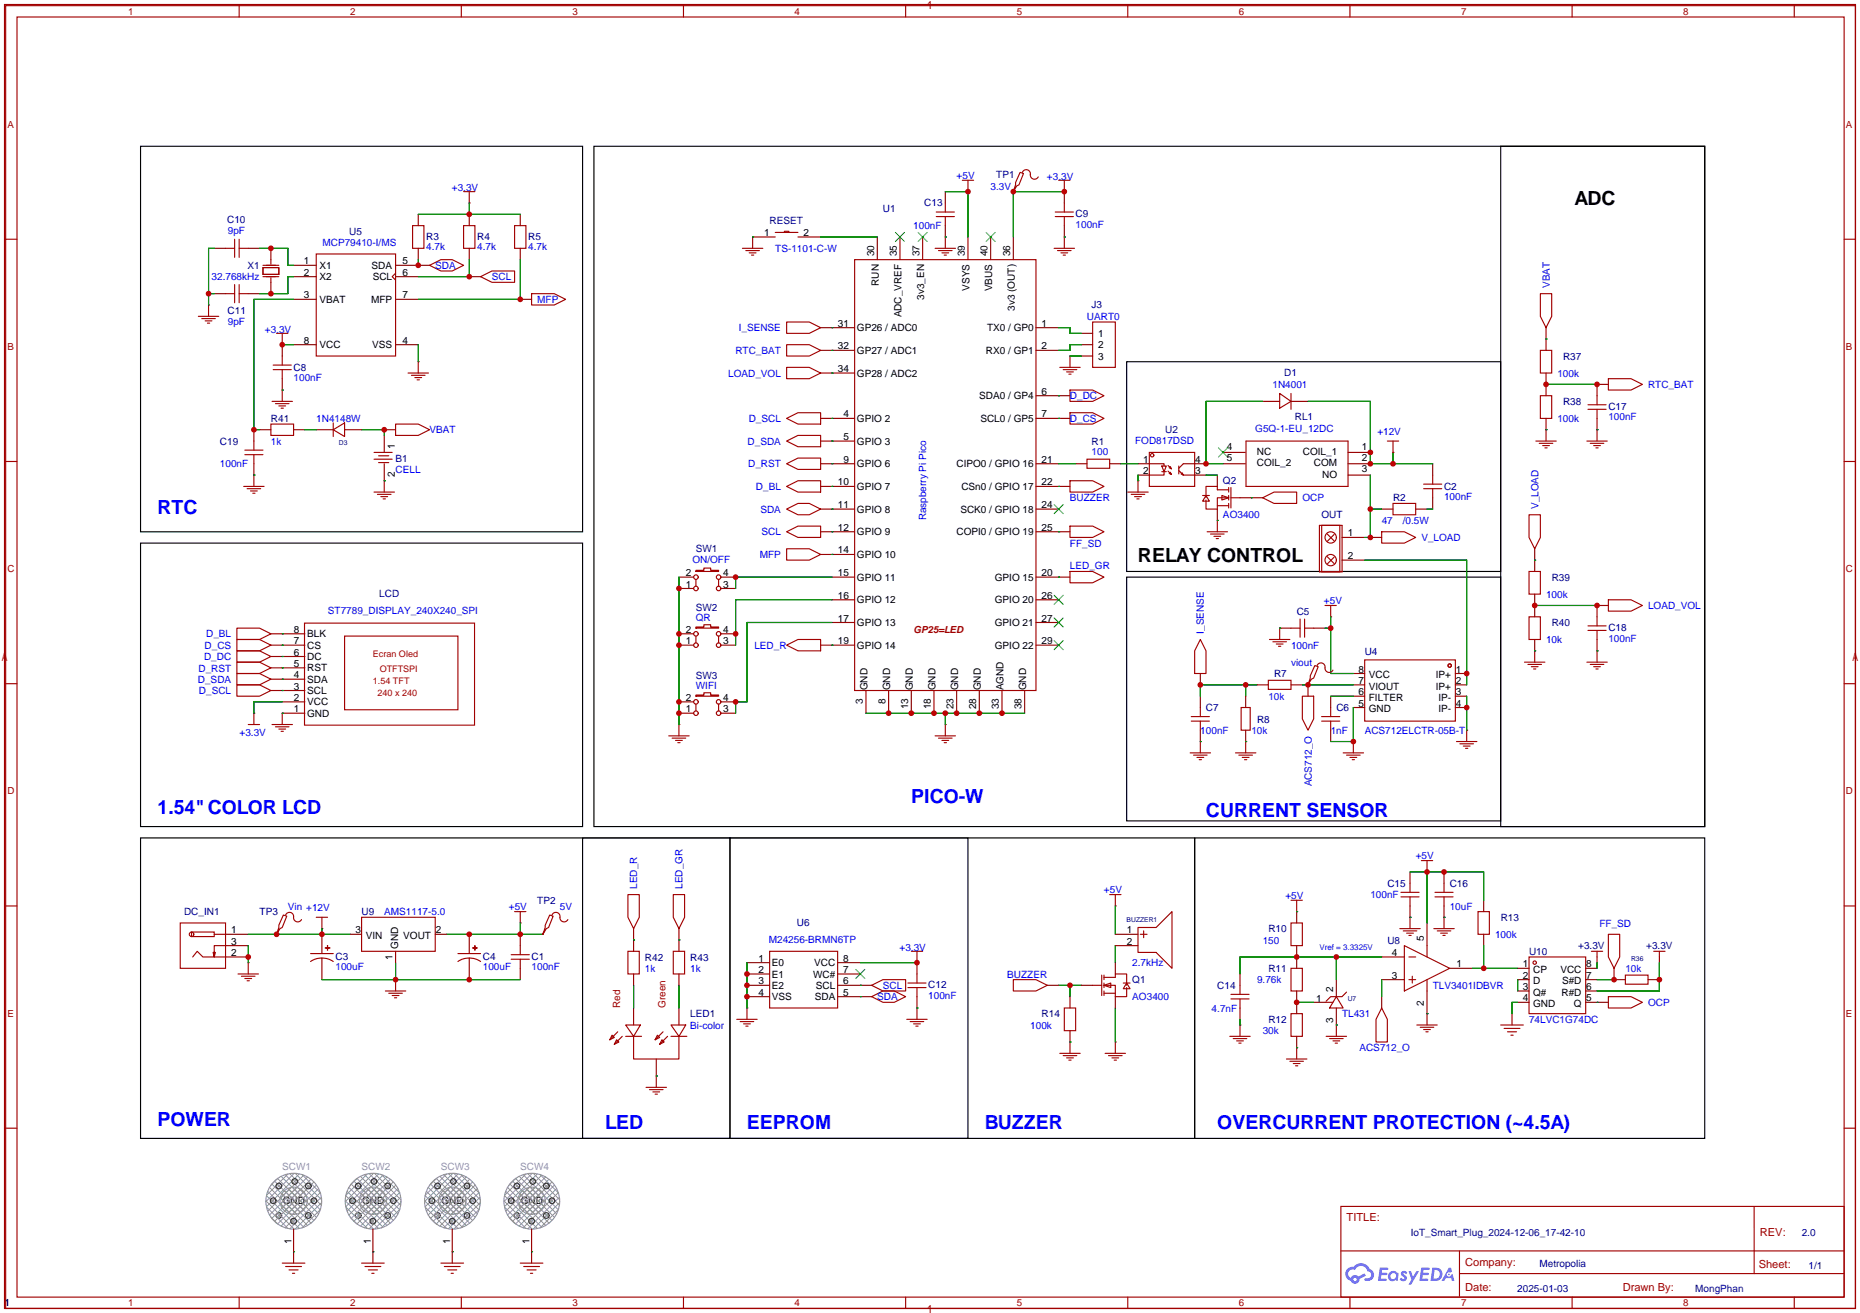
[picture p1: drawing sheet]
<svg xmlns="http://www.w3.org/2000/svg" width="417mm" height="294mm" viewBox="0 0 417 294" stroke-linecap="round" stroke-linejoin="round" font-family="sans-serif">
<defs><g id="words">
<g font-size="4.4">
<text x="352.8" y="45.9">ADC</text>
<text x="255" y="125.9">RELAY CONTROL</text>
</g>
<g font-size="4.4" fill="#00f">
<text x="35.3" y="115.1">RTC</text>
<text x="204.2" y="179.9">PICO-W</text>
<text x="35.3" y="182.4">1.54&quot; COLOR LCD</text>
<text x="270.3" y="183">CURRENT SENSOR</text>
<text x="35.3" y="252.3">POWER</text>
<text x="135.6" y="252.9">LED</text>
<text x="167.4" y="252.9">EEPROM</text>
<text x="220.7" y="252.9">BUZZER</text>
<text x="272.8" y="252.9">OVERCURRENT PROTECTION (~4.5A)</text>
</g>
<g font-size="2.5" fill="#a00000">
<text x="301.8" y="273.5">TITLE:</text>
<text x="394.4" y="276.8">REV:</text>
<text x="328.3" y="283.7">Company:</text>
<text x="394.1" y="284.1">Sheet:</text>
<text x="328.3" y="289.2">Date:</text>
<text x="363.6" y="289.3">Drawn By:</text>
</g>
<g font-size="2.2" fill="#a00000">
<text x="28.7" y="3.3">1</text>
<text x="78.5" y="3.3">2</text>
<text x="128.3" y="3.3">3</text>
<text x="178.1" y="3.3">4</text>
<text x="227.8" y="3.3">5</text>
<text x="277.6" y="3.3">6</text>
<text x="327.4" y="3.3">7</text>
<text x="377.2" y="3.3">8</text>
<text x="1.7" y="28.6">A</text>
<text x="413.6" y="28.6">A</text>
<text x="1.7" y="78.4">B</text>
<text x="413.6" y="78.4">B</text>
<text x="1.7" y="128.2">C</text>
<text x="413.6" y="128.2">C</text>
<text x="204.7" y="141.9">GP25=LED</text>
<text x="1.7" y="178">D</text>
<text x="413.6" y="178">D</text>
<text x="1.7" y="227.7">E</text>
<text x="139" y="225.8" transform="rotate(-90 139 225.8)">Red</text>
<text x="149.2" y="225.8" transform="rotate(-90 149.2 225.8)">Green</text>
<text x="413.6" y="227.7">E</text>
<text x="28.7" y="292.6">1</text>
<text x="78.5" y="292.6">2</text>
<text x="128.3" y="292.6">3</text>
<text x="178.1" y="292.6">4</text>
<text x="227.8" y="292.6">5</text>
<text x="277.6" y="292.6">6</text>
<text x="327.4" y="292.6">7</text>
<text x="377.2" y="292.6">8</text>
</g>
<g font-size="2.2" fill="#00f">
<text x="214.4" y="40.1">+5V</text>
<text x="234.6" y="40.3">+3.3V</text>
<text x="101.3" y="42.8">+3.3V</text>
<text x="222" y="42.5">3.3V</text>
<text x="51" y="52.5">9pF</text>
<text x="204.7" y="51.3">100nF</text>
<text x="241" y="51">100nF</text>
<text x="72.3" y="55.1">MCP79410-I/MS</text>
<text x="95.5" y="56.1">4.7k</text>
<text x="106.9" y="56.1">4.7k</text>
<text x="118.4" y="56.1">4.7k</text>
<text x="173.7" y="56.4">TS-1101-C-W</text>
<text x="47.4" y="62.7">32.768kHz</text>
<text x="97.5" y="60.3">SDA</text>
<text x="110.2" y="62.8">SCL</text>
<text x="347.3" y="64.5" transform="rotate(-90 347.3 64.5)">VBAT</text>
<text x="120.4" y="67.9">MFP</text>
<text x="243.6" y="71.7">UART0</text>
<text x="51" y="72.9">9pF</text>
<text x="59.4" y="74.6">+3.3V</text>
<text x="165.5" y="74.2">I_SENSE</text>
<text x="164.8" y="79.3">RTC_BAT</text>
<text x="65.8" y="85.3">100nF</text>
<text x="163.2" y="84.4">LOAD_VOL</text>
<text x="239.8" y="89.5">D_DC</text>
<text x="285.2" y="86.8">1N4001</text>
<text x="349" y="84.4">100k</text>
<text x="369.3" y="86.9">RTC_BAT</text>
<text x="70.9" y="94.5">1N4148W</text>
<text x="167.8" y="94.5">D_SCL</text>
<text x="239.8" y="94.5">D_CS</text>
<text x="349" y="94.5">100k</text>
<text x="360.4" y="94.2">100nF</text>
<text x="60.7" y="99.6">1k</text>
<text x="96.3" y="97.1">VBAT</text>
<text x="167.5" y="99.6">D_SDA</text>
<text x="254.4" y="99.5">FOD817DSD</text>
<text x="281.3" y="96.7">G5Q-1-EU_12DC</text>
<text x="308.7" y="97.5">+12V</text>
<text x="49.3" y="104.7">100nF</text>
<text x="88.6" y="106">CELL</text>
<text x="167.7" y="104.7">D_RST</text>
<text x="244.6" y="102">100</text>
<text x="169.4" y="109.8">D_BL</text>
<text x="239.8" y="112.3">BUZZER</text>
<text x="291.8" y="112.3">OCP</text>
<text x="323.6" y="112">100nF</text>
<text x="170.4" y="114.9">SDA</text>
<text x="170.6" y="119.9">SCL</text>
<text x="207.6" y="116.6" transform="rotate(-90 207.6 116.6)">Raspberry Pi Pico</text>
<text x="274.1" y="116.1">AO3400</text>
<text x="309.6" y="117.4">47</text>
<text x="314.4" y="117.4">/0.5W</text>
<text x="344.7" y="114" transform="rotate(-90 344.7 114)">V_LOAD</text>
<text x="170.3" y="125">MFP</text>
<text x="239.8" y="122.5">FF_SD</text>
<text x="318.5" y="121.2">V_LOAD</text>
<text x="155.2" y="126.2">ON/OFF</text>
<text x="239.8" y="127.6">LED_GR</text>
<text x="73.5" y="137.6">ST7789_DISPLAY_240X240_SPI</text>
<text x="296.7" y="135.3">+5V</text>
<text x="346.5" y="133.9">100k</text>
<text x="369.3" y="136.5">LOAD_VOL</text>
<text x="46.2" y="142.8">D_BL</text>
<text x="155.9" y="139.1">QR</text>
<text x="269.8" y="142" transform="rotate(-90 269.8 142)">I_SENSE</text>
<text x="360.4" y="143.7">100nF</text>
<text x="45.7" y="147.9">D_DC</text>
<text x="45.8" y="145.3">D_CS</text>
<text x="169.1" y="145.3">LED_R</text>
<text x="289.3" y="145.3">100nF</text>
<text x="289.3" y="149.2">viout</text>
<text x="346.5" y="144.1">10k</text>
<text x="44.3" y="153">D_SDA</text>
<text x="44.5" y="150.4">D_RST</text>
<text x="44.6" y="155.5">D_SCL</text>
<text x="155.9" y="154.3">WIFI</text>
<text x="284.2" y="156.8">10k</text>
<text x="53.7" y="164.8">+3.3V</text>
<text x="269" y="164.4">100nF</text>
<text x="280.4" y="164.4">10k</text>
<text x="298.2" y="164.4">1nF</text>
<text x="305.8" y="164.4">ACS712ELCTR-05B-T</text>
<text x="293.9" y="176.2" transform="rotate(-90 293.9 176.2)">ACS712_O</text>
<text x="317.2" y="192.5">+5V</text>
<text x="64.5" y="203.8">Vin +12V</text>
<text x="114" y="203.9">+5V</text>
<text x="125.5" y="203.8">5V</text>
<text x="142.8" y="199.1" transform="rotate(-90 142.8 199.1)">LED_R</text>
<text x="153" y="199.1" transform="rotate(-90 153 199.1)">LED_GR</text>
<text x="247.4" y="200.1">+5V</text>
<text x="288" y="201.3">+5V</text>
<text x="307.1" y="201.2">100nF</text>
<text x="324.9" y="203.8">10uF</text>
<text x="86.1" y="205">AMS1117-5.0</text>
<text x="358.4" y="207.6">FF_SD</text>
<text x="172.3" y="211.3">M24256-BRMN6TP</text>
<text x="201.6" y="213">+3.3V</text>
<text x="283" y="211.4">150</text>
<text x="335" y="210.1">100k</text>
<text x="75.2" y="217.4">100uF</text>
<text x="108.2" y="217.4">100uF</text>
<text x="119.1" y="217.4">100nF</text>
<text x="144.5" y="217.7">1k</text>
<text x="154.7" y="217.7">1k</text>
<text x="197.9" y="221.5">SCL</text>
<text x="225.7" y="219">BUZZER</text>
<text x="253.7" y="216.5">2.7kHz</text>
<text x="281.7" y="220.3">9.76k</text>
<text x="321.1" y="221.5">TLV3401IDBVR</text>
<text x="364.2" y="217.7">10k</text>
<text x="196.6" y="224.1">SDA</text>
<text x="208" y="223.7">100nF</text>
<text x="253.7" y="224.1">AO3400</text>
<text x="271.5" y="226.6">4.7nF</text>
<text x="300.7" y="227.9">TL431</text>
<text x="369.3" y="225.4">OCP</text>
<text x="154.7" y="230.4">Bi-color</text>
<text x="230.9" y="230.4">100k</text>
<text x="283" y="231.7">30k</text>
<text x="342.6" y="229.2">74LVC1G74DC</text>
<text x="304.6" y="235.5">ACS712_O</text>
</g>
<g font-size="2.2" fill="#000080">
<text x="223.3" y="39.9">TP1</text>
<text x="197.9" y="47.6">U1</text>
<text x="207.1" y="46.2">C13</text>
<text x="50.9" y="50">C10</text>
<text x="78.2" y="52.5">U5</text>
<text x="95.5" y="53.8">R3</text>
<text x="106.9" y="53.8">R4</text>
<text x="118.4" y="53.8">R5</text>
<text x="172.5" y="50.1">RESET</text>
<text x="241" y="48.7">C9</text>
<text x="55.4" y="60.2">X1</text>
<text x="51" y="70.3">C11</text>
<text x="244.6" y="69">J3</text>
<text x="65.8" y="83">C8</text>
<text x="350.3" y="80.6">R37</text>
<text x="287.8" y="84.3">D1</text>
<text x="60.7" y="94.5">R41</text>
<text x="290.2" y="94.2">RL1</text>
<text x="350.3" y="90.7">R38</text>
<text x="360.4" y="91.9">C17</text>
<text x="49.3" y="99.6">C19</text>
<text x="244.6" y="99.7">R1</text>
<text x="261.1" y="97">U2</text>
<text x="88.6" y="103.4">B1</text>
<text x="274.1" y="108.5">Q2</text>
<text x="312.2" y="112.3">R2</text>
<text x="323.6" y="109.7">C2</text>
<text x="296.1" y="116">OUT</text>
<text x="155.9" y="123.6">SW1</text>
<text x="347.7" y="130.1">R39</text>
<text x="85" y="133.8">LCD</text>
<text x="155.9" y="136.8">SW2</text>
<text x="290.6" y="137.7">C5</text>
<text x="347.7" y="140.3">R40</text>
<text x="360.4" y="141.4">C18</text>
<text x="305.8" y="146.6">U4</text>
<text x="155.9" y="152.1">SW3</text>
<text x="285.5" y="151.7">R7</text>
<text x="270.3" y="159.3">C7</text>
<text x="281.7" y="161.9">R8</text>
<text x="299.5" y="159.3">C6</text>
<text x="120.4" y="202.5">TP2</text>
<text x="310.9" y="198.7">C15</text>
<text x="324.9" y="198.7">C16</text>
<text x="41.3" y="204.9">DC_IN1</text>
<text x="58.2" y="205">TP3</text>
<text x="81" y="205">U9</text>
<text x="178.6" y="207.5">U6</text>
<text x="284.2" y="208.8">R10</text>
<text x="336.3" y="206.3">R13</text>
<text x="75.2" y="215.1">C3</text>
<text x="108.2" y="215.1">C4</text>
<text x="119.1" y="215.1">C1</text>
<text x="144.5" y="215.2">R42</text>
<text x="154.7" y="215.2">R43</text>
<text x="310.9" y="211.4">U8</text>
<text x="342.6" y="213.9">U10</text>
<text x="353.7" y="212.7">+3.3V</text>
<text x="368.9" y="212.7">+3.3V</text>
<text x="208" y="221.4">C12</text>
<text x="253.7" y="220.3">Q1</text>
<text x="272.8" y="221.5">C14</text>
<text x="284.2" y="217.7">R11</text>
<text x="154.7" y="227.9">LED1</text>
<text x="233.4" y="227.9">R14</text>
<text x="284.2" y="229.2">R12</text>
<text x="316.1" y="276.8">IoT_Smart_Plug_2024-12-06_17-42-10</text>
<text x="403.8" y="276.9">2.0</text>
<text x="345" y="283.8">Metropolia</text>
<text x="405.3" y="284.3">1/1</text>
<text x="1" y="292.7">1</text>
<text x="340" y="289.4">2025-01-03</text>
<text x="379.9" y="289.4">MongPhan</text>
</g>
<g font-size="2.2">
<text x="171.2" y="52.9">1</text>
<text x="180.1" y="52.9">2</text>
<text x="68.1" y="59.2">1</text>
<text x="90.2" y="59.2">5</text>
<text x="195.9" y="57.4" transform="rotate(-90 195.9 57.4)">30</text>
<text x="201" y="57.4" transform="rotate(-90 201 57.4)">35</text>
<text x="206.1" y="57.4" transform="rotate(-90 206.1 57.4)">37</text>
<text x="216.2" y="57.4" transform="rotate(-90 216.2 57.4)">39</text>
<text x="221.3" y="57.4" transform="rotate(-90 221.3 57.4)">40</text>
<text x="226.4" y="57.4" transform="rotate(-90 226.4 57.4)">36</text>
<text x="68.1" y="61.8">2</text>
<text x="71.6" y="60.2">X1</text>
<text x="71.6" y="62.8">X2</text>
<text x="83.3" y="60.2">SDA</text>
<text x="83.5" y="62.8">SCL</text>
<text x="90.2" y="61.8">6</text>
<text x="196.9" y="64" transform="rotate(-90 196.9 64)">RUN</text>
<text x="217.2" y="65.1" transform="rotate(-90 217.2 65.1)">VSYS</text>
<text x="222.3" y="65.3" transform="rotate(-90 222.3 65.3)">VBUS</text>
<text x="68.1" y="66.8">3</text>
<text x="71.6" y="67.9">VBAT</text>
<text x="83.2" y="67.9">MFP</text>
<text x="90.2" y="66.8">7</text>
<text x="202" y="71.1" transform="rotate(-90 202 71.1)">ADC_VREF</text>
<text x="207.1" y="67.1" transform="rotate(-90 207.1 67.1)">3v3_EN</text>
<text x="227.4" y="69.6" transform="rotate(-90 227.4 69.6)">3v3 (OUT)</text>
<text x="68.1" y="77">8</text>
<text x="90.2" y="77">4</text>
<text x="187.8" y="73.2">31</text>
<text x="192" y="74.2">GP26 / ADC0</text>
<text x="221.2" y="74.2">TX0 / GP0</text>
<text x="233.4" y="73.2">1</text>
<text x="246.1" y="75.5">1</text>
<text x="71.6" y="78">VCC</text>
<text x="83.4" y="78">VSS</text>
<text x="187.8" y="83.4">34</text>
<text x="187.8" y="78.3">32</text>
<text x="192" y="79.3">GP27 / ADC1</text>
<text x="220.9" y="79.3">RX0 / GP1</text>
<text x="233.4" y="78.3">2</text>
<text x="246.1" y="80.6">3</text>
<text x="246.1" y="78">2</text>
<text x="192" y="84.4">GP28 / ADC2</text>
<text x="219.4" y="89.4">SDA0 / GP4</text>
<text x="233.4" y="88.4">6</text>
<text x="189" y="93.5">4</text>
<text x="192" y="94.5">GPIO 2</text>
<text x="219.7" y="94.5">SCL0 / GP5</text>
<text x="233.4" y="93.5">7</text>
<text x="88.5" y="100.6" transform="rotate(-90 88.5 100.6)">1</text>
<text x="189" y="98.6">5</text>
<text x="192" y="99.6">GPIO 3</text>
<text x="274.9" y="100.7">4</text>
<text x="281.6" y="102">NC</text>
<text x="291.9" y="102">COIL_1</text>
<text x="305.2" y="100.7">1</text>
<text x="88.5" y="106.9" transform="rotate(-90 88.5 106.9)">2</text>
<text x="189" y="103.7">9</text>
<text x="192" y="104.7">GPIO 6</text>
<text x="214.3" y="104.7">CIPO0 / GPIO 16</text>
<text x="233.4" y="103.7">21</text>
<text x="256.2" y="103.7">1</text>
<text x="256.2" y="106.2">2</text>
<text x="267.8" y="106.2">3</text>
<text x="267.8" y="103.7">4</text>
<text x="274.9" y="103.3">5</text>
<text x="281.6" y="104.5">COIL_2</text>
<text x="294.4" y="104.5">COM</text>
<text x="296.3" y="107">NO</text>
<text x="305.2" y="103.3">2</text>
<text x="305.2" y="105.8">3</text>
<text x="187.8" y="113.8">11</text>
<text x="187.8" y="108.8">10</text>
<text x="192" y="109.8">GPIO 7</text>
<text x="215.5" y="109.8">CSn0 / GPIO 17</text>
<text x="233.4" y="113.8">24</text>
<text x="233.4" y="108.8">22</text>
<text x="187.8" y="118.9">12</text>
<text x="192" y="119.9">GPIO 9</text>
<text x="192" y="114.8">GPIO 8</text>
<text x="214.3" y="119.9">COPI0 / GPIO 19</text>
<text x="215.2" y="114.8">SCK0 / GPIO 18</text>
<text x="233.4" y="118.9">25</text>
<text x="187.8" y="124">14</text>
<text x="192" y="125">GPIO 10</text>
<text x="302" y="120.2">1</text>
<text x="302" y="125.3">2</text>
<text x="153.7" y="131.6">1</text>
<text x="153.7" y="129.1">2</text>
<text x="162.1" y="131.6">3</text>
<text x="162.1" y="129.1">4</text>
<text x="187.8" y="129.1">15</text>
<text x="192" y="130.1">GPIO 11</text>
<text x="222.9" y="130.1">GPIO 15</text>
<text x="233.4" y="129.1">20</text>
<text x="187.8" y="134.2">16</text>
<text x="192" y="135.2">GPIO 12</text>
<text x="222.9" y="135.2">GPIO 20</text>
<text x="233.4" y="134.2">26</text>
<text x="65.8" y="141.8">8</text>
<text x="68.8" y="142.8">BLK</text>
<text x="153.7" y="141.8">2</text>
<text x="162.1" y="141.8">4</text>
<text x="187.8" y="139.2">17</text>
<text x="192" y="140.2">GPIO 13</text>
<text x="222.9" y="140.2">GPIO 21</text>
<text x="233.4" y="139.2">27</text>
<text x="65.8" y="149.4">5</text>
<text x="65.8" y="146.9">6</text>
<text x="65.8" y="144.3">7</text>
<text x="68.8" y="147.9">DC</text>
<text x="68.8" y="145.3">CS</text>
<text x="153.7" y="144.3">1</text>
<text x="162.1" y="144.3">3</text>
<text x="187.8" y="144.3">19</text>
<text x="192" y="145.3">GPIO 14</text>
<text x="222.9" y="145.3">GPIO 22</text>
<text x="233.4" y="144.3">29</text>
<text x="65.8" y="154.5">3</text>
<text x="65.8" y="151.9">4</text>
<text x="68.8" y="155.5">SCL</text>
<text x="68.8" y="152.9">SDA</text>
<text x="68.8" y="150.4">RST</text>
<text x="194.4" y="154.7" transform="rotate(-90 194.4 154.7)">GND</text>
<text x="199.4" y="154.7" transform="rotate(-90 199.4 154.7)">GND</text>
<text x="204.5" y="154.7" transform="rotate(-90 204.5 154.7)">GND</text>
<text x="209.6" y="154.7" transform="rotate(-90 209.6 154.7)">GND</text>
<text x="214.7" y="154.7" transform="rotate(-90 214.7 154.7)">GND</text>
<text x="219.8" y="154.7" transform="rotate(-90 219.8 154.7)">GND</text>
<text x="224.8" y="154.7" transform="rotate(-90 224.8 154.7)">AGND</text>
<text x="229.9" y="154.7" transform="rotate(-90 229.9 154.7)">GND</text>
<text x="304.4" y="155.7">6</text>
<text x="304.4" y="153.2">7</text>
<text x="304.4" y="150.7">8</text>
<text x="306.8" y="154.5">VIOUT</text>
<text x="306.8" y="151.9">VCC</text>
<text x="321.8" y="151.9">IP+</text>
<text x="321.8" y="154.5">IP+</text>
<text x="326.3" y="150.7">1</text>
<text x="326.3" y="153.2">2</text>
<text x="326.3" y="155.7">3</text>
<text x="65.8" y="159.6">1</text>
<text x="65.8" y="157">2</text>
<text x="68.8" y="160.6">GND</text>
<text x="68.8" y="158">VCC</text>
<text x="153.7" y="159.6">1</text>
<text x="153.7" y="157">2</text>
<text x="162.1" y="159.6">3</text>
<text x="162.1" y="157">4</text>
<text x="193.4" y="157.7" transform="rotate(-90 193.4 157.7)">3</text>
<text x="198.4" y="157.7" transform="rotate(-90 198.4 157.7)">8</text>
<text x="203.5" y="158.9" transform="rotate(-90 203.5 158.9)">13</text>
<text x="208.6" y="158.9" transform="rotate(-90 208.6 158.9)">18</text>
<text x="213.7" y="158.9" transform="rotate(-90 213.7 158.9)">23</text>
<text x="218.8" y="158.9" transform="rotate(-90 218.8 158.9)">28</text>
<text x="223.8" y="158.9" transform="rotate(-90 223.8 158.9)">33</text>
<text x="228.9" y="158.9" transform="rotate(-90 228.9 158.9)">38</text>
<text x="304.4" y="158.3">5</text>
<text x="306.8" y="159.6">GND</text>
<text x="306.8" y="157">FILTER</text>
<text x="322.3" y="157">IP-</text>
<text x="322.3" y="159.6">IP-</text>
<text x="326.3" y="158.3">4</text>
<text x="51.8" y="209.1">1</text>
<text x="79.7" y="209.1">3</text>
<text x="97.7" y="209.1">2</text>
<text x="252.5" y="209.1">1</text>
<text x="51.8" y="214.2">2</text>
<text x="51.8" y="211.6">3</text>
<text x="82" y="210.4">VIN</text>
<text x="87.9" y="215" transform="rotate(-90 87.9 215)">1</text>
<text x="89.2" y="212.7" transform="rotate(-90 89.2 212.7)">GND</text>
<text x="90.4" y="210.4">VOUT</text>
<text x="170" y="215.4">1</text>
<text x="189" y="215.4">8</text>
<text x="252.5" y="211.6">2</text>
<text x="311.9" y="214.2">4</text>
<text x="319.1" y="210.8" transform="rotate(-90 319.1 210.8)">5</text>
<text x="170" y="218">2</text>
<text x="170" y="220.5">3</text>
<text x="173" y="216.4">E0</text>
<text x="173" y="219">E1</text>
<text x="173" y="221.5">E2</text>
<text x="182.2" y="219">WC#</text>
<text x="182.5" y="216.4">VCC</text>
<text x="182.8" y="221.5">SCL</text>
<text x="189" y="220.5">6</text>
<text x="189" y="218">7</text>
<text x="311.9" y="219.2">3</text>
<text x="326.4" y="216.7">1</text>
<text x="341.3" y="216.7">1</text>
<text x="341.3" y="219.2">2</text>
<text x="341.3" y="221.8">3</text>
<text x="343.6" y="218">CP</text>
<text x="343.6" y="220.5">D</text>
<text x="349.7" y="218">VCC</text>
<text x="350" y="220.5">S#D</text>
<text x="355.5" y="221.8">6</text>
<text x="355.5" y="219.2">7</text>
<text x="355.5" y="216.7">8</text>
<text x="170" y="223.1">4</text>
<text x="173" y="224.1">VSS</text>
<text x="182.6" y="224.1">SDA</text>
<text x="189" y="223.1">5</text>
<text x="294.9" y="224.6">1</text>
<text x="298.8" y="222.2" transform="rotate(-90 298.8 222.2)">2</text>
<text x="319.1" y="225.3" transform="rotate(-90 319.1 225.3)">2</text>
<text x="341.3" y="224.3">4</text>
<text x="343.6" y="223.1">Q#</text>
<text x="343.6" y="225.6">GND</text>
<text x="349.9" y="223.1">R#D</text>
<text x="352.7" y="225.6">Q</text>
<text x="355.5" y="224.3">5</text>
<text x="298.8" y="229.1" transform="rotate(-90 298.8 229.1)">3</text>
<text x="63.3" y="269.8">GND</text>
<text x="81.1" y="269.8">GND</text>
<text x="98.9" y="269.8">GND</text>
<text x="116.7" y="269.8">GND</text>
<text x="65.3" y="278.6" transform="rotate(-90 65.3 278.6)">1</text>
<text x="83.1" y="278.6" transform="rotate(-90 83.1 278.6)">1</text>
<text x="100.9" y="278.6" transform="rotate(-90 100.9 278.6)">1</text>
<text x="118.7" y="278.6" transform="rotate(-90 118.7 278.6)">1</text>
</g>
<g font-size="2.2" fill="#999">
<text x="63.2" y="262.2">SCW1</text>
<text x="81" y="262.2">SCW2</text>
<text x="98.8" y="262.2">SCW3</text>
<text x="116.6" y="262.2">SCW4</text>
</g>
<g font-size="2" fill="#a00000">
<text x="83.6" y="147.2">Ecran Oled</text>
<text x="83.6" y="153.3">1.54 TFT</text>
<text x="84.6" y="155.9">240 x 240</text>
<text x="85.1" y="150.5">OTFTSPI</text>
</g>
<text font-size="1.8" fill="#00f" x="295.7" y="212.7">Vref = 3.3325V</text>
<g font-size="1.5" fill="#000080">
<text x="75.9" y="99.8">D3</text>
<text x="252.5" y="206.5">BUZZER1</text>
<text x="365.5" y="215.3">R36</text>
<text x="302" y="224.2">U7</text>
</g>
</g></defs>
<g fill="none" stroke="#a10000" stroke-width=".25">
<path d="M1 1h414.8v292.1h-414.8zM1.3 1.3h414.5v291.8h-414.5zM3.8 3.8h409.5v286.8h-409.5zM53.6 1.3v2.5M103.4 1.3v2.5M153.2 1.3v2.5M202.9 1.3v2.5M252.7 1.3v2.5M302.5 1.3v2.5M352.3 1.3v2.5M402.1 1.3v2.5M1.3 53.6h2.5"/>
<path d="M413.3 53.6h2.5M1.3 103.4h2.5M413.3 103.4h2.5M1.3 153.2h2.5M413.3 153.2h2.5M1.3 202.9h2.5M413.3 202.9h2.5M1.3 252.7h2.5M413.3 252.7h2.5M300.5 270.3h112.8v20.3h-112.8zM393.1 270.3v15M53.6 290.6v2.5"/>
<path d="M103.4 290.6v2.5M153.2 290.6v2.5M202.9 290.6v2.5M252.7 290.6v2.5M300.5 280.2h112.7M302.5 290.6v2.5M327.1 285.3h86.1M327.1 280.2v10.2M352.3 290.6v2.5M402.1 290.6v2.5"/>
</g>
<g fill="#5487ff">
<path d="M314.1 284.9l.6-.2 .3 .1 .4 .3-.3 .4a.33 .33 0 0 0-.3-.3 .33 .33 0 0 0-.3 .1v.1a.86 .86 0 0 1 .7 .6 .86 .86 0 0 1-.3 .9l-.6 .1-.7-.4 .4-.4 .5 .3 .2-.1v-.2a.88 .88 0 0 1-.6-1.3z"/>
<path d="M315.6 284.7h.6l.4 1.4 .8-1.4h.6l-1.8 3.1h-.6l.7-1.1z"/>
<path d="M309.2 284h1.7l.2 .1-.1 .4h-1.3l-.1 .6h1.1l.2 .3-.2 .2h-1.1l-.2 .8 1.2 .1 .2 .2-.1 .2-1.9 .1z"/>
<path d="M318.5 284h1.6l.3 .1-.1 .4h-1.3l-.1 .6h1.1l.2 .3-.3 .2h-1.1l-.1 .8 1.2 .1 .2 .2-.2 .2-1.8 .1z"/>
<path d="M324.7 284h.5l.2 .9-.4 .2a.5 .5 0 0 0-.8 .2 .5 .5 0 0 0 .4 .7 .5 .5 0 0 0 .6-.4l.3-.2 .4 1.6h-.5l-.2-.7h-1.2l-.4 .7h-.6z"/>
<path d="M321 284l-.4 3h.9a1.51 1.51 0 0 0 1.7-1.6 1.51 1.51 0 0 0-1.7-1.4zM321.5 284.5a1.02 1.02 0 0 1 1.2 1.1 1.02 1.02 0 0 1-1.5 .8z"/>
<path d="M311.5 285a1.11 1.11 0 0 0-.3 1.6 1.11 1.11 0 0 0 1.6 .2l.4 .2 .2-1.7-.4-.2a1.02 1.02 0 0 0-1.5-.1zM311.5 285.8a.67 .67 0 0 1 1.3 0 .67 .67 0 0 1-1.3 0z"/>
<path d="M301.9 284.2a1.58 1.58 0 0 0 .8 2.7 1.01 1.01 0 0 0 1.2 .7 1.01 1.01 0 0 0 .8-1.1l1.4-.7-.3-.5-1.4 .7-.2-.2a1.03 1.03 0 0 0-1.5 .5 1 1 0 0 1-.5-1.4 1 1 0 0 1 1.4-.4 1.49 1.49 0 0 1 1.6-.9 1.49 1.49 0 0 1 1.3 1.2 .82 .82 0 0 1 .7 1.1 .82 .82 0 0 1-1.2 .4l-.2 .2v.3a1.4 1.4 0 0 0 2-.6 1.4 1.4 0 0 0-.9-1.9 2.19 2.19 0 0 0-3.7-.5l-.7 .1zM303.3 286.6a.39 .39 0 0 1 .7 0 .39 .39 0 0 1-.7 0z"/>
<circle cx="324.7" cy="285.5" r=".19"/>
</g>
<g fill="none" stroke="#870000" stroke-width=".25">
<path d="M48 55.6h2.5M55.6 55.6h2.6M60.7 55.6v2.6M65.8 59.4h5.1M88.6 59.4h7.7M93.7 48v2.5M93.7 55.6v2.6M105.2 45.5h.1M105.2 48v2.5M105.2 55.6v2.6M116.6 48v2.5M116.6 55.6v2.6"/>
<path d="M168.7 53.1h.1M168.7 53.1h5M178.8 53.1h5.1M196.6 53.1v5.1M201.7 53.1v5.1M206.8 53.1v5.1M211.8 53.1h.1M211.8 42.9v2.6M211.8 50.5v2.6M216.9 42.9h.1M216.9 53.1v5.1M222 53.1v5.1"/>
<path d="M227.1 42.7v.2M227.1 53.1v5.1M238.5 42.9h.1M238.5 53.1h.1M238.5 42.9v2.6M238.5 50.5v2.6M46.7 68.3h.1M48 65.8h2.5M55.6 65.8h2.6M60.7 63.2v2.6M63.2 77.2h.1M63.2 77.2v2.6"/>
<path d="M65.8 62h5.1M65.8 67.1h5.1M65.8 77.2h5.1M88.6 61.2l-.7 .8 .7 .7M88.6 62h5.1M88.6 67.1h5.1M88.6 77.2h5.1M105.2 62h2.5M116.6 67.1h2.5M183.9 78.5h7.6M183.9 73.4h7.6M232.2 78.5h5"/>
<path d="M232.2 73.4h5M239.8 79.8h.1M242.3 77.2h2.6M242.3 79.8h2.6M242.3 74.7h2.6M346.5 73.4v5.1M56.9 96.3v2.5M58.2 96.3h2.5M63.2 87.4h.1M63.2 84.8v2.6M65.8 96.3h2.5M70.9 96.3h3.8"/>
<path d="M77.2 96.3h3.8M86.1 97.5v3.8M86.1 96.3h2.5M93.7 81h.1M183.9 83.6h7.6M183.9 93.7h7.6M183.9 98.8h7.6M232.2 93.7h7.6M232.2 88.6h7.6M283 89.9h3.8M289.3 89.9h3.8M346.5 96.3h.1"/>
<path d="M346.5 83.6v5M346.5 93.7v2.6M357.9 96.3h.1M357.9 93.7v2.6M360.4 86.1h-2.5v2.5M56.9 106.4h.1M56.9 103.9v2.5M86.1 107.7h.1M86.1 103.9v3.8M183.9 119.1h7.6M183.9 114h7.6M183.9 109h7.6"/>
<path d="M183.9 103.9h7.6M232.2 119.1h7.6M232.2 114h5M232.2 109h7.6M232.2 103.9h5M241 103.9h2.6M248.7 103.9h2.5M255 107.7h.1M255 103.9h2.6M255 106.4h2.6M267.7 103.9h2.6M267.7 106.4h2.6"/>
<path d="M272.8 116.6h.1M272.8 106.4v2.6M272.8 114v2.6M274.1 103.9h5M274.1 101.3h5M277.9 111.5h5.1M302.1 103.9h5M302.1 101.3h5M302.1 106.4h5M309.6 114h2.6M312.2 101.3h.1M317.2 114h2.6"/>
<path d="M321.1 103.9v2.5M321.1 111.5v2.5M152.1 129.3h3.3M152.1 131.8h3.3M161.5 129.3h3.3M161.5 131.8h3.3M183.9 124.2h7.6M186.4 139.4h5.1M186.4 134.4h5.1M186.4 129.3h5.1M232.2 139.4h5M232.2 134.4h5"/>
<path d="M232.2 129.3h7.6M298.2 138.2h.1M300.7 120.4h5.1M300.7 125.5h5.1M307.1 120.4h2.5M343.9 122.9v5.1M343.9 133.1v5.1M360.4 135.6h-2.5v2.6M56.9 159.8h.1M60.7 144.5h7.6M60.7 142h7.6M60.7 154.7h7.6"/>
<path d="M60.7 152.1h7.6M60.7 149.6h7.6M60.7 147.1h7.6M63.2 159.8h.1M63.2 159.8h5.1M63.2 157.2h5.1M152.1 144.5h3.3M152.1 142h3.3M152.1 159.8h3.3M152.1 157.2h3.3M161.5 144.5h3.3M161.5 142h3.3"/>
<path d="M161.5 159.8h3.3M161.5 157.2h3.3M183.9 144.5h7.6M194.1 154.7v5.1M199.1 154.7v5.1M204.2 154.7v5.1M209.3 154.7v5.1M214.4 154.7v5.1M219.5 154.7v5.1M224.5 154.7v5.1M229.6 154.7v5.1M232.2 144.5h5"/>
<path d="M269 150.9v2.5M269 156v2.5M279.1 156v2.5M281.7 153.4h2.5M286.8 140.7h.1M286.8 140.7h2.5M289.3 153.4h2.5M293.1 153.2v2.8M294.4 140.7h2.5M298.2 156v2.5M303.3 150.9h2.5M303.3 153.4h2.5"/>
<path d="M303.3 156h2.5M303.3 158.5h2.5M326.1 150.9h2.6M326.1 153.4h2.6M326.1 156h2.6M326.1 158.5h2.6M343.9 145.8h.1M343.9 143.3v2.5M357.9 145.8h.1M357.9 143.3v2.5M152.1 162.3h.1M211.8 162.3h.1"/>
<path d="M269 166.1h.1M269 163.6v2.5M279.1 166.1h.1M279.1 163.6v2.5M298.2 163.6v2.5M303.3 166.1h.1M328.7 163.6h.1M316 195.3v2.6M319.8 195.3h.1M323.6 195.3v2.6M50.5 209.3h5.1M50.5 214.4h5.1"/>
<path d="M50.5 211.8h5.1M55.6 215.6h.1M62 209v.3M72.1 208h.1M72.1 209.3v4.3M72.1 214.6v4.9M78.5 209.3h2.5M88.6 219.5h.1M88.6 213.1v2.5M97.5 209.3h2.6M105.2 209.3v4.3M105.2 214.6v4.9"/>
<path d="M116.6 206.8h.1M116.6 209.3v2.5M116.6 216.9v2.6M121.7 209v.3M142 208v5.1M142 218.2v2.5M152.1 208v5.1M152.1 218.2v2.5M167.4 215.6h5.1M167.4 218.2h5.1M187.7 215.6h5.1M187.7 218.2h5.1"/>
<path d="M205.5 215.6h.1M205.5 215.6v2.6M249.9 202.9h.1M249.9 209.3h5.1M249.9 211.8h5.1M249.9 215.6v2.6M277.9 218.2v2.5M290.6 204.2h.1M290.6 204.2v2.6M290.6 211.8v5.1M299.5 219.5v3.8M309.6 214.4h5.1"/>
<path d="M309.6 219.5h5.1M316 205.5h.1M316 202.9v2.6M319.8 206.8v5M323.6 205.5h.1M323.6 202.9v2.6M324.9 216.9h5M332.5 201.7v2.5M332.5 209.3v2.5M340.1 219.5h2.5M340.1 216.9h2.5M355.3 219.5h2.6"/>
<path d="M355.3 216.9h2.6M357.9 214.4v1.2M361.7 216.9v2.6h2.5M369.3 219.5h2.6M371.9 214.4v1.2M142 225.8v3.8M147.1 237.2v3.8M152.1 225.8v3.8M167.4 225.8h.1M167.4 220.7h5.1M167.4 223.3h5.1M187.7 220.7h7.6"/>
<path d="M187.7 223.3h7.6M205.5 225.8h.1M205.5 223.3v2.5M234.7 220.7h2.5M239.8 233.4h.1M239.8 223.3v2.5M239.8 230.9v2.5M242.3 220.7h2.6M249.9 233.4h.1M249.9 223.3v2.5M277.9 229.6h.1M277.9 225.8v2.5"/>
<path d="M290.6 234.7h.1M290.6 222v5.1M290.6 232.2v2.5M294.4 224.5h2.5M299.5 229.6h.1M299.5 225.8v3.8M309.6 223.3v2.5M319.8 227.1h.1M319.8 222v5.1M338.8 227.1v2.5M340.1 224.5h2.5M340.1 222h2.5"/>
<path d="M355.3 224.5h5.1M355.3 222h2.6M147.1 241h.1M65.8 275.3v7.7M83.6 275.3v7.7M101.3 275.3v7.7M119.1 275.3v7.7"/>
</g>
<g fill="none" stroke="#3c3" stroke-width=".25">
<path d="M200.7 52.1l2 2M202.7 52.1l-2 2M205.7 52.1l2.1 2M207.8 52.1l-2.1 2M221 52.1l2 2M223 52.1l-2 2M236.2 113l2.1 2.1M238.3 113l-2.1 2.1M273 100.3l2.1 2.1M275.1 100.3l-2.1 2.1M236.2 138.4l2.1 2.1M236.2 133.3l2.1 2.1"/>
<path d="M238.3 138.4l-2.1 2.1M238.3 133.3l-2.1 2.1M236.2 143.5l2.1 2M238.3 143.5l-2.1 2M191.8 217.2l2 2M193.8 217.2l-2 2"/>
</g>
<g fill="none" stroke="#a10000" stroke-width=".25">
<path d="M228.6 38.6l.8 .3-1.1 2.5-.5 .3-.7 1.2 .5-1.5v-.5zM229.1 38.6a.93 .93 0 0 1 1.1-.6 .93 .93 0 0 1 .7 1.1 .94 .94 0 0 0 .7 1 .94 .94 0 0 0 1.1-.5M50.5 55.6h2.1M52.6 53.6v4.1M53.6 55.6h2M53.6 53.6v4.1M58.9 59.9h3.6v1.6h-3.6zM58.9 59.4h3.6M60.7 58.2v1M70.9 56.9h17.7v22.9h-17.7zM92.5 50.5h2.5v5.1h-2.5zM96.3 59.4l2.5-1.2h2.5l2.6 1.2-2.6 1.3h-2.5z"/>
<path d="M103.9 50.5h2.5v5.1h-2.5zM103.9 42.9h2.5M105.2 42.9v2.6M115.3 50.5h2.6v5.1h-2.6zM166.4 55.6h4.5M167.1 56.1h3.1M167.9 56.6h1.5M168.4 57.1h.5M168.7 53.1v2.5M173.7 52.1h5.1M175.8 52.1v-.3h1v.3M191.5 58.2h40.7v96.5h-40.7z"/>
<path d="M209.5 55.6h4.6M209.8 48.5h4.1M209.8 47.5h4.1M210.3 56.1h3.1M211.1 56.6h1.5M211.6 57.1h.5M211.8 45.5v2M211.8 48.5v2M211.8 53.1v2.5M215.6 40.4h2.6M216.9 40.4v2.5M236.2 55.6h4.6"/>
<path d="M236.5 48.5h4M236.5 47.5h4M237 56.1h3M237.2 40.4h2.6M237.7 56.6h1.6M238.3 57.1h.5M238.5 40.4v2.5M238.5 45.5v2M238.5 48.5v2M238.5 53.1v2.5M44.4 70.9h4.6M45.2 71.4h3.1"/>
<path d="M46 71.9h1.5M46.5 72.4h.5M46.7 68.3v2.6M50.5 65.8h2.1M52.6 63.8v4M53.6 63.8v4M53.6 65.8h2M58.9 62h3.6M60.7 62.2v1M62 74.7h2.5M63.2 74.7v2.5M63.2 79.8v2"/>
<path d="M107.7 62l2.5-1.3h5.1v2.5h-5.1zM119.1 65.8h5.1l2.5 1.3-2.5 1.2h-5.1zM176.3 72.1h5.1l2.5 1.3-2.5 1.3h-5.1zM176.3 77.2h5.1l2.5 1.3-2.5 1.3h-5.1zM239.8 79.8v2.5M244.9 72.1h5v10.2h-5zM345.2 78.5h2.5v5.1h-2.5zM345.2 65.8h2.5v5.1l-1.2 2.5-1.3-2.5zM56.9 98.8v2M60.7 95h5.1v2.5h-5.1zM61 89.9h4.5M61.2 82.8h4.1"/>
<path d="M61.2 81.8h4.1M61.7 90.4h3.1M62.5 90.9h1.5M63 91.4h.5M63.2 82.8v2M63.2 87.4v2.5M74.7 96.3l2.5-1.6v3.1zM74.7 94.7v3.1M88.6 95h5.1l2.6 1.3-2.6 1.2h-5.1zM91.4 83.6h4.6M92.2 84.1h3M93 84.6h1.5"/>
<path d="M93.5 85.1h.5M93.7 81v2.6M176.3 93.7l2.5-1.2h5.1v2.5h-5.1zM176.3 98.8l2.5-1.3h5.1v2.6h-5.1zM176.3 82.3h5.1l2.5 1.3-2.5 1.2h-5.1zM237.5 82.3h4.6M238.3 82.8h3M239 83.3h1.5M239.5 83.8h.5M239.8 87.4h5.1l2.5 1.2-2.5 1.3h-5.1zM239.8 92.5h5.1l2.5 1.2-2.5 1.3h-5.1zM279.2 98.8h22.9v10.2h-22.9z"/>
<path d="M286.8 88.1l2.5 1.8-2.5 1.5zM289.3 88.1v3.6M310.9 98.8h2.5M312.2 98.8v2.5M344.2 98.8h4.5M344.9 99.3h3.1M345.2 88.6h2.5v5.1h-2.5zM345.7 99.8h1.5M346.5 96.3v2.5M355.6 98.8h4.6M355.9 91.7h4M355.9 90.7h4"/>
<path d="M356.4 99.3h3M357.1 99.8h1.5M357.9 88.6v2.1M357.9 91.7v2M357.9 96.3v2.5M360.4 84.8h5.1l2.5 1.3-2.5 1.3h-5.1zM54.6 109h4.6M54.9 101.9h4M54.9 100.8h4M55.4 109.5h3M56.1 110h1.6M56.6 110.5h.5"/>
<path d="M56.9 101.9v2M56.9 106.4v2.6M83.8 110.2h4.6M83.8 101.3h4.1M83.8 102.9h4.1M84.6 110.7h3M84.8 102.1h2.3M84.8 103.6h2.3M85.3 111.3h1.6M85.9 111.8h.5M86.1 107.7v2.5M176.3 103.9l2.5-1.3h5.1v2.6h-5.1z"/>
<path d="M176.3 109l2.5-1.3h5.1v2.5h-5.1zM176.3 114l2.5-1.2h2.6l2.5 1.2-2.5 1.3h-2.6zM176.3 119.1l2.5-1.2h5.1v2.5h-5.1zM239.8 107.7h5.1l2.5 1.3-2.5 1.2h-5.1zM239.8 117.9h5.1l2.5 1.2-2.5 1.3h-5.1zM243.6 102.9h5.1v2h-5.1zM252.7 110.2h4.6M253.5 110.7h3M254.3 111.3h1.5M254.8 111.8h.5M255 107.7v2.5M257.6 101.3h10.1v7.7h-10.1z"/>
<path d="M257.6 103.9h3.3v.5M260.3 104.4h1.1l-.5 1.3zM260.3 105.7h1.1M260.9 105.7v.7h-3.3M261.7 104.3l.8 .7-.2-.5M261.7 105.5l.8 .8-.2-.5M262 104.8l.5 .2M262 106l.5 .3M264.2 105.4l1 1-.3-.5M264.2 104.4v1.8M264.7 106.2l.5 .2h2.5M267.7 103.9h-2.5l-1 1"/>
<path d="M269.5 111h1.5M270.3 111l.7 1.3h-1.5zM270.5 119.1h4.6M271.3 119.6h3M272.8 113.3h2.5M272.8 116.6v2.5M273.8 111l1.5 .5-1.5 .5zM275.3 111.5h-2.5v2.5h-2.5v-2M275.3 109.7h-2.5v-.7h-2.5v2.5M275.3 109.2v1M275.3 111v1M275.3 112.8v1"/>
<path d="M275.8 109.2v4.6M275.8 111.5h2.1M283 111.5l2.5-1.3h5.1v2.6h-5.1zM295.7 117.7h5.1v10.4h-5.1zM296.2 117.7h4v10.4h-4zM297.4 119.6l1.6 1.6M299 119.7l-1.5 1.5M309.6 119.1h5.1l2.5 1.3-2.5 1.3h-5.1zM312.2 112.8h5v2.5h-5zM319 109.5h4.1M319 108.5h4.1M321.1 106.4v2.1"/>
<path d="M321.1 109.5v2M342.6 115.3h2.6v5.1l-1.3 2.5-1.3-2.5zM346.2 100.3h.5M357.6 100.3h.5M68.2 139.6h38.1v22.8h-38.1zM156 127.8h1.7v-.5h1.6v.5h1.7v.2h-5zM156 129.8v1.5M161 129.8v1.5M176.3 122.9h5.1l2.5 1.3-2.5 1.3h-5.1zM239.8 128h5.1l2.5 1.3-2.5 1.3h-5.1zM272 120.1h1.6M272.5 120.6h.5"/>
<path d="M291.3 138.7v4M292.4 138.7v4M296.9 135.6h2.6M297.4 124.7l1.6 1.5M298.2 135.6v2.6M299 124.8l-1.5 1.5M342.6 128h2.6v5.1h-2.6zM342.6 138.2h2.6v5.1h-2.6zM357.9 138.2v2M360.4 134.4h5.1l2.5 1.2-2.5 1.3h-5.1zM53.1 140.7h5.1l2.5 1.3-2.5 1.3h-5.1zM53.1 143.3h5.1l2.5 1.2-2.5 1.3h-5.1z"/>
<path d="M53.1 145.8h5.1l2.5 1.3-2.5 1.2h-5.1zM53.1 148.3h5.1l2.5 1.3-2.5 1.3h-5.1zM53.1 150.9h5.1l2.5 1.2-2.5 1.3h-5.1zM53.1 153.4h5.1l2.5 1.3-2.5 1.3h-5.1zM56.9 159.8v2.5M63.2 159.8v2.5M77.2 142.5h25.4v16.5h-25.4zM156 140.5h1.7v-.5h1.6v.5h1.7v.2h-5zM156 155.7h1.7v-.5h1.6v.5h1.7v.3h-5zM156 142.5v1.5M156 157.7v1.6M161 142.5v1.5"/>
<path d="M161 157.7v1.6M176.3 144.5l2.5-1.2h5.1v2.5h-5.1zM269 143.3l1.3 2.5v5.1h-2.6v-5.1zM269 158.5v2M278.1 158.5h2.1v5.1h-2.1zM284.2 152.4h5.1v2h-5.1zM284.5 143.3h4.6M285.2 143.8h3.1M286 144.3h1.5M286.5 144.8h.5M286.8 140.7v2.6M289.3 140.7h2"/>
<path d="M291.8 156h2.6v5l-1.3 2.6-1.3-2.6zM292.4 140.7h2M294.6 149.1l.8 .3-1 2.5-.5 .2-.8 1.3 .5-1.5v-.5zM295.1 149.1a.93 .93 0 0 1 1.2-.6 .93 .93 0 0 1 .6 1.1 .94 .94 0 0 0 .7 1 .94 .94 0 0 0 1.1-.5M298.2 158.5v2M305.8 147.8h20.3v13.7h-20.3zM341.6 148.3h4.6M342.4 148.8h3M343.2 149.4h1.5M343.7 149.9h.5M343.9 145.8v2.5M355.6 148.3h4.6"/>
<path d="M355.9 141.2h4M355.9 140.2h4M356.4 148.8h3M357.1 149.4h1.5M357.6 149.9h.5M357.9 141.2v2.1M357.9 145.8v2.5M55.6 162.3h2.6M61 162.3h4.5M61.7 162.8h3.1M62.5 163.3h1.5M63 163.8h.5"/>
<path d="M149.9 164.8h4.5M150.6 165.4h3.1M151.4 165.9h1.5M151.9 166.4h.5M152.1 162.3v2.5M209.5 164.8h4.6M210.3 165.4h3.1M211.1 165.9h1.5M211.6 166.4h.5M211.8 162.3v2.5M266.7 168.7h4.6M267 161.5h4"/>
<path d="M267 160.5h4M267.5 169.2h3M268.2 169.7h1.5M268.7 170.2h.5M269 161.5v2.1M269 166.1v2.6M276.9 168.7h4.5M277.6 169.2h3.1M278.4 169.7h1.5M278.9 170.2h.5M279.1 166.1v2.6M296.2 161.5h4"/>
<path d="M296.2 160.5h4M298.2 161.5v2.1M301 168.7h4.6M301.8 169.2h3M302.5 169.7h1.5M303 170.2h.5M303.3 166.1v2.6M326.4 166.1h4.6M327.2 166.6h3M327.9 167.1h1.5M328.4 167.6h.5M328.7 163.6v2.5"/>
<path d="M313.9 199.9h4.1M316 197.9v2M318.5 192.8h2.6M319.8 192.8v2.5M321.6 199.9h4M323.6 197.9v2M40.4 206.8h10.1v10.1h-10.1zM42.9 208.8h5.1v1h-5.1zM43.2 214.4l1-1.3 1.3 1.3h5M48 209.3h2.5M50.5 211.8h-2.5v2.6l.3-1h-.5l.2 1M53.3 218.2h4.6"/>
<path d="M54.1 218.7h3M54.9 219.2h1.5M55.4 219.7h.5M55.6 215.6v2.6M63.5 205l.8 .2-1.1 2.6-.5 .2-.7 1.3 .5-1.5v-.5zM64 205a.93 .93 0 0 1 1.1-.6 .93 .93 0 0 1 .7 1.1 .94 .94 0 0 0 .7 1 .94 .94 0 0 0 1.1-.5M69.6 215.4a4.6 4.6 0 0 1 5.1 0M69.6 213.6h5.1M70.9 205.5h2.5M72.1 205.5v2.5M72.9 212.3l1 .1zM73.4 211.8v1.1z"/>
<path d="M81 205.5h16.5v7.6h-16.5zM88.6 219.5v2.5M102.6 215.4a4.6 4.6 0 0 1 5.1 0M102.6 213.6h5.1M105.9 212.3l1 .1zM106.4 211.8v1.1zM114.6 214.9h4M114.6 213.9h4M115.3 204.2h2.6M116.6 204.2v2.6M116.6 211.8v2.1M116.6 214.9v2"/>
<path d="M123.2 205l.8 .2-1.1 2.6-.5 .2-.7 1.3 .5-1.5v-.5zM123.7 205a.93 .93 0 0 1 1.1-.6 .93 .93 0 0 1 .7 1.1 .94 .94 0 0 0 .7 1 .94 .94 0 0 0 1.1-.5M140.7 213.1h2.6v5.1h-2.6zM140.7 200.4h2.6v5.1l-1.3 2.5-1.3-2.5zM150.9 213.1h2.5v5.1h-2.5zM150.9 200.4h2.5v5.1l-1.3 2.5-1.2-2.5zM172.5 213.1h15.2v12.7h-15.2zM204.2 213.1h2.6M205.5 213.1v2.5M205.5 218.2v2M227.1 219.5h5.1l2.5 1.2-2.5 1.3h-5.1zM246.9 218.4v4.6"/>
<path d="M247.4 218.9h2.5v-.7h2.6v2.5M247.4 218.4v1.1M248.7 200.4h2.5M249.9 200.4v2.5M255 207.8h4.1l3.5-3.6v12.7l-3.5-3.5h-4.1zM255.5 209.3h1.5M256.3 208.5v1.6M289.3 206.8h2.5v5h-2.5zM289.3 216.9h2.5v5.1h-2.5zM289.3 201.7h2.5M290.6 201.7v2.5M313.7 208h4.6"/>
<path d="M313.9 200.9h4.1M314.5 208.5h3M314.7 211.8l10.2 5.1-10.2 5.1zM315.2 209h1.5M315.7 214.4h1.5M315.7 219.5h1.5M315.7 209.6h.5M316 200.9v2M316 205.5v2.5M316.5 218.7v1.5M319.8 211.8v2.6M319.8 219.5v2.5"/>
<path d="M321.3 208h4.6M321.6 200.9h4M322.1 208.5h3M322.8 209h1.6M323.3 209.6h.5M323.6 200.9v2M323.6 205.5v2.5M331.2 204.2h2.6v5.1h-2.6zM342.6 214.4h12.7v12.7h-12.7zM356.6 213.1h2.6M357.9 213.1v1.3M360.4 209.3h2.6v5.1l-1.3 2.5-1.3-2.5z"/>
<path d="M364.2 218.4h5.1v2.1h-5.1zM370.6 213.1h2.5M371.9 213.1v1.3M86.4 222h4.5M87.1 222.5h3.1M87.9 223h1.5M88.4 223.5h.5M137.2 231.9l.5 .5-1 .5zM138.2 232.9l.5 .5-1 .5zM138.4 231.1l-1.7 1.8M139.4 232.2l-1.7 1.7M140.2 229.6h3.3l-1.5 2.6z"/>
<path d="M140.2 232.2h3.6M142 232.2v5h10.1v-5M147.3 231.9l.5 .5-1 .5zM148.3 232.9l.5 .5-1 .5zM148.6 231.1l-1.8 1.8M149.6 232.2l-1.8 1.7M150.4 229.6h3.3l-1.6 2.6zM150.4 232.2h3.5M165.1 228.3h4.6M165.9 228.9h3M166.6 229.4h1.5M167.1 229.9h.5"/>
<path d="M167.4 225.8v2.5M195.3 220.7l2.6-1.2h5v2.5h-5zM195.3 223.3l2.6-1.3h2.5l2.5 1.3-2.5 1.2h-2.5zM203.2 228.3h4.6M203.5 221.2h4M203.5 220.2h4M204 228.9h3M204.7 229.4h1.5M205.2 229.9h.5M205.5 221.2v2.1M205.5 225.8v2.5M237.5 236h4.6"/>
<path d="M238.3 236.5h3M238.5 225.8h2.5v5.1h-2.5zM239 237h1.5M239.5 237.5h.5M239.8 233.4v2.6M244.9 220.7h2M247.4 220.7l1.5-.5v1zM247.4 220.7h2.5v2.6h2.6v-2.1M247.4 222.5h2.5M247.4 220.2v1M247.4 222v1M247.6 236h4.6"/>
<path d="M248.4 236.5h3.1M249.2 237h1.5M249.7 237.5h.5M249.9 233.4v2.6M251.7 220.2h1.5M252.5 220.2l.7 1.3h-1.5zM275.6 232.2h4.6M275.8 223.8h4.1M275.8 222.8h4.1M276.4 232.7h3M277.1 233.2h1.5M277.6 233.7h.5"/>
<path d="M277.9 220.7v2.1M277.9 223.8v2M277.9 229.6v2.6M288.3 237.2h4.6M289.1 237.7h3M289.3 227.1h2.5v5.1h-2.5zM289.8 238.3h1.5M290.3 238.8h.5M290.6 234.7v2.5M296.9 224.5h1.8M297.2 232.2h4.6M297.9 232.7h3.1"/>
<path d="M298.7 233.2h1.5M299.2 233.7h.5M299.5 223.3l1.5 2.5h-3.1zM299.5 229.6v2.6M301.8 222.3l-1.1 1h-2.5l-1 1M309.6 225.8l1.3 2.5v5.1h-2.5v-5.1zM317.5 229.6h4.6M318.3 230.1h3M319 230.6h1.5M319.5 231.1h.5M319.8 227.1v2.5M336.3 229.6h5.1"/>
<path d="M337.1 230.4h3.5M337.8 231.1h2.1M338.6 231.9h.5M360.4 223.3h5.1l2.5 1.2-2.5 1.3h-5.1zM144.8 243.6h4.6M145.5 244.1h3.1M146.3 244.6h1.5M146.8 245.1h.5M147.1 241v2.6M63.2 283h5.1M64 283.7h3.6M64.8 284.5h2"/>
<path d="M65.5 285.2h.5M81 283h5.1M81.8 283.7h3.5M82.5 284.5h2.1M83.3 285.2h.5M98.8 283h5.1M99.6 283.7h3.5M100.3 284.5h2.1M101.1 285.2h.5M116.6 283h5.1M117.3 283.7h3.6M118.1 284.5h2"/>
<path d="M118.9 285.2h.5"/>
<circle cx="258.2" cy="102" r=".38"/>
<circle cx="156" cy="129.3" r=".51"/>
<circle cx="156" cy="131.8" r=".51"/>
<circle cx="161" cy="129.3" r=".51"/>
<circle cx="161" cy="131.8" r=".51"/>
<circle cx="298.2" cy="125.5" r="1.27"/>
<circle cx="298.2" cy="120.4" r="1.27"/>
<circle cx="156" cy="159.8" r=".51"/>
<circle cx="156" cy="142" r=".51"/>
<circle cx="156" cy="157.2" r=".51"/>
<circle cx="156" cy="144.5" r=".51"/>
<circle cx="161" cy="159.8" r=".51"/>
<circle cx="161" cy="142" r=".51"/>
<circle cx="161" cy="157.2" r=".51"/>
<circle cx="161" cy="144.5" r=".51"/>
<circle cx="324.9" cy="149.1" r=".38"/>
<circle cx="42.9" cy="209.3" r=".51"/>
<circle cx="343.9" cy="215.6" r=".38"/>
</g>
<path d="M31.5 32.8h99.1v86.3h-99.1zM133.1 32.8h248.9v152.4h-248.9zM336.3 32.8h45.7v152.4h-45.7zM252.5 81h83.8v47h-83.8zM31.5 121.7h99.1v63.5h-99.1zM252.5 129.3h83.8v54.6h-83.8zM31.5 187.7h236.2v67.3h-236.2zM130.6 187.7h33v67.3h-33zM163.6 187.7h53.3v67.3h-53.3zM267.7 187.7h114.3v67.3h-114.3z" fill="none" stroke="#000" stroke-width=".25"/>
<g fill="none" stroke="#008700" stroke-width=".25">
<path d="M48 55.6h-1.3v12.7M58.2 55.6h6.3v3.8h1.3M93.7 58.2v1.2M93.7 48h22.9M105.2 58.2v3.8h-11.5M105.2 45.5v2.5M116.6 58.2v8.9h-22.9M168.7 53.1h.1M183.9 53.1h12.7M211.8 53.1h.1M211.8 42.9h5.1v10.2M238.5 53.1h.1"/>
<path d="M238.5 42.9h-11.4v10.2M46.7 65.8h1.3M63.2 77.2h2.6M65.8 62h-1.3v3.8h-6.3M65.8 67.1h-8.9v29.2h1.3M93.7 77.2v3.8M186.4 73.4h.1M186.4 78.5h.1M237.2 73.4h2.6v1.3h2.5M239.8 79.8h2.5M242.3 77.2h-2.5v1.3h-2.6M346.5 75.9h.1"/>
<path d="M63.2 87.4h.1M68.3 96.3h2.6M81 96.3h5.1v1.2M186.4 93.7h.1M186.4 98.8h.1M186.4 83.6h.1M237.2 88.6h.1M237.2 93.7h.1M283 89.9h-12.7v14h3.8M293.1 89.9h14v14h14M346.5 96.3h.1M346.5 86.1h11.4"/>
<path d="M357.9 96.3h.1M56.9 106.4h.1M86.1 107.7h.1M186.4 103.9h.1M186.4 109h.1M186.4 114h.1M186.4 119.1h.1M237.2 109h.1M237.2 119.1h.1M237.2 103.9h3.8M251.2 103.9h3.8M255 106.4v1.3"/>
<path d="M270.3 106.4h2.5M272.8 116.6h.1M280.4 111.5h.1M307.1 106.4v14h-1.3M307.1 114h2.5M312.2 101.3v2.6M319.8 114h1.3M152.1 129.3v33M186.4 124.2h.1M186.4 129.3h-21.6v2.5M186.4 134.4h-21.6v10.1M186.4 139.4h-19v17.8h-2.6v2.6"/>
<path d="M237.2 129.3h.1M298.2 138.2v12.7h5.1M305.8 125.5h22.9v27.9M343.9 125.5h.1M343.9 135.6h14M63.2 159.8h.1M63.2 142h.1M63.2 144.5h.1M63.2 147.1h.1M63.2 149.6h.1M63.2 152.1h.1M63.2 154.7h.1"/>
<path d="M63.2 157.2h-6.3v2.6M186.4 144.5h.1M194.1 159.8h35.5M211.8 159.8v2.5M279.1 153.4v2.6M281.7 153.4h-12.7v2.6M286.8 140.7h.1M291.8 153.4h11.5M296.9 140.7h1.3M298.2 156h5.1M303.3 158.5v7.6h-5.1M328.7 156v7.6"/>
<path d="M343.9 145.8h.1M357.9 145.8h.1M269 166.1h.1M279.1 166.1h.1M316 195.3h16.5v6.4M319.8 195.3v11.5M55.6 209.3h22.9M55.6 211.8v3.8M72.1 208v1.3M72.1 219.5h44.5M88.6 215.6v3.9M100.1 209.3h21.6"/>
<path d="M116.6 206.8v2.5M142 210.6h.1M152.1 210.6h.1M167.4 215.6v10.2M192.8 215.6h12.7M249.9 202.9v6.4M249.9 211.8v3.8M290.6 204.2h.1M299.5 214.4v5.1M309.6 214.4h-31.7v3.8M309.6 219.5v3.8M316 205.5h.1"/>
<path d="M323.6 205.5h.1M329.9 216.9h10.2M332.5 211.8v5.1M340.1 219.5v2.5M357.9 219.5h3.8M357.9 215.6v1.3M371.9 215.6v6.4h-14M142 220.7v5.1M152.1 220.7v5.1M192.8 220.7h.1M192.8 223.3h.1M205.5 225.8h.1"/>
<path d="M237.2 220.7h5.1M239.8 233.4h.1M239.8 220.7v2.6M249.9 225.8v7.6M277.9 228.3v1.3M290.6 234.7h.1M290.6 224.5h3.8M299.5 229.6h.1M319.8 227.1h.1M340.1 224.5h-1.3v2.6M357.9 224.5h.1M147.1 241h.1"/>
<path d="M65.8 280.4h.1M83.6 280.4h.1M101.3 280.4h.1M119.1 280.4h.1"/>
</g>
<g fill="none" stroke="#999" stroke-width=".22">
<path d="M59.6 269l6.3 6.3M59.7 267.8l7.4 7.4M59.7 270.4l4.8 4.8M60 266.9l8.1 8M60.4 266l8.5 8.5M60.7 272.6l1.6 1.6M60.8 268.5l.9 .9M60.9 265.2l8.8 8.8M61.5 264.6l8.8 8.8M61.7 268.5l-.9 .9M62 271.8l.9 .9M62 265.2l.9 .9"/>
<path d="M62.2 264l8.7 8.7M62.3 263.9l-1.6 1.7M62.8 269.5l2.4 2.5M62.8 268.3l3.7 3.7M62.9 271.8l-.9 .9M62.9 265.2l-.9 .9M63 263.5l8.4 8.4M63.2 267.4l4.2 4.2M63.8 266.7l4.3 4.3M63.9 263.1l7.9 7.9M64.5 263l-4.8 4.8M64.5 266.2l4.1 4"/>
<path d="M64.9 262.9l7.1 7.1M65.2 266l-2.4 2.4M65.3 273.1l.9 .9M65.5 265.9l3.3 3.3M65.6 264.2l.9 .9M65.9 262.8l-6.3 6.4M66.1 262.8l6 6M66.2 273.1l-.9 .9M66.5 266l-3.7 3.7M66.5 264.2l-.9 .9M67.1 263l-7.4 7.3M67.1 266.2l1.4 1.5"/>
<path d="M67.4 266.4l-4.2 4.2M67.7 263.1l4.1 4.1M68.1 263.3l-8.1 8M68.1 267l-4.3 4.3M68.5 270.3l-1.4 1.4M68.6 267.7l-4.1 4.1M68.6 265.2l.9 .9M68.6 271.8l.9 .9M68.8 268.7l-3.3 3.3M68.9 263.7l-8.5 8.5M69.5 265.2l-.9 .9M69.5 271.8l-.9 .9"/>
<path d="M69.7 264.2l-8.8 8.7M69.9 268.5l.9 .9M70.3 264.8l-8.8 8.8M70.8 268.5l-.9 .9M70.9 265.5l-8.7 8.7M71.4 266.3l-8.4 8.4M71.8 267.2l-7.9 7.8M71.8 270.9l-4.1 4.2M72 268.2l-7.1 7.1M72.1 269.4l-6 5.9M77.4 269l6.3 6.3M77.5 267.8l7.4 7.4"/>
<path d="M77.5 270.4l4.8 4.8M77.8 266.9l8 8M78.2 266l8.5 8.5M78.5 272.6l1.6 1.6M78.5 268.5l.9 .9M78.7 265.2l8.8 8.8M79.3 264.6l8.8 8.8M79.4 268.5l-.9 .9M79.8 271.8l.9 .9M79.8 265.2l.9 .9M80 264l8.7 8.7M80.1 263.9l-1.6 1.7"/>
<path d="M80.6 269.5l2.4 2.5M80.6 268.3l3.7 3.7M80.7 271.8l-.9 .9M80.7 265.2l-.9 .9M80.8 263.5l8.4 8.4M81 267.4l4.2 4.2M81.5 266.7l4.3 4.3M81.7 263.1l7.9 7.9M82.3 263l-4.8 4.8M82.3 266.2l4 4M82.7 262.9l7.1 7.1M83 266l-2.4 2.4"/>
<path d="M83.1 273.1l.9 .9M83.3 265.9l3.3 3.3M83.4 264.2l.9 .9M83.7 262.8l-6.3 6.4M83.9 262.8l6 6M84 273.1l-.9 .9M84.3 266l-3.7 3.7M84.3 264.2l-.9 .9M84.9 263l-7.4 7.3M84.9 266.2l1.4 1.5M85.2 266.4l-4.2 4.2M85.5 263.1l4.1 4.1"/>
<path d="M85.8 263.3l-8 8M85.8 267l-4.3 4.3M86.3 270.3l-1.4 1.4M86.3 267.7l-4 4.1M86.4 265.2l.9 .9M86.4 271.8l.9 .9M86.6 268.7l-3.3 3.3M86.7 263.7l-8.5 8.5M87.3 265.2l-.9 .9M87.3 271.8l-.9 .9M87.5 264.2l-8.8 8.7M87.7 268.5l.9 .9"/>
<path d="M88.1 264.8l-8.8 8.8M88.6 268.5l-.9 .9M88.7 265.5l-8.7 8.7M89.2 266.3l-8.4 8.4M89.6 267.2l-7.9 7.8M89.6 270.9l-4.1 4.2M89.8 268.2l-7.1 7.1M89.9 269.4l-6 5.9M95.1 269l6.4 6.3M95.3 267.8l7.3 7.4M95.3 270.4l4.8 4.8M95.6 266.9l8 8"/>
<path d="M96 266l8.5 8.5M96.2 272.6l1.7 1.6M96.3 268.5l.9 .9M96.5 265.2l8.7 8.8M97.1 264.6l8.8 8.8M97.2 268.5l-.9 .9M97.6 271.8l.9 .9M97.6 265.2l.9 .9M97.8 264l8.7 8.7M97.9 263.9l-1.7 1.7M98.3 269.5l2.5 2.5M98.4 268.3l3.6 3.7"/>
<path d="M98.5 271.8l-.9 .9M98.5 265.2l-.9 .9M98.6 263.5l8.4 8.4M98.7 267.4l4.2 4.2M99.3 266.7l4.3 4.3M99.5 263.1l7.8 7.9M100.1 263l-4.8 4.8M100.1 266.2l4 4M100.5 262.9l7.1 7.1M100.8 266l-2.5 2.4M100.9 273.1l.9 .9M101.1 265.9l3.3 3.3"/>
<path d="M101.2 264.2l.8 .9M101.5 262.8l-6.4 6.4M101.7 262.8l5.9 6M101.8 273.1l-.9 .9M102 266l-3.6 3.7M102 264.2l-.8 .9M102.6 263l-7.3 7.3M102.7 266.2l1.4 1.5M102.9 266.4l-4.2 4.2M103.2 263.1l4.2 4.1M103.6 263.3l-8 8M103.6 267l-4.3 4.3"/>
<path d="M104.1 270.3l-1.4 1.4M104.1 267.7l-4 4.1M104.2 265.2l.9 .9M104.2 271.8l.9 .9M104.4 268.7l-3.3 3.3M104.5 263.7l-8.5 8.5M105.1 265.2l-.9 .9M105.1 271.8l-.9 .9M105.2 264.2l-8.7 8.7M105.5 268.5l.9 .9M105.9 264.8l-8.8 8.8M106.4 268.5l-.9 .9"/>
<path d="M106.5 265.5l-8.7 8.7M107 266.3l-8.4 8.4M107.3 267.2l-7.8 7.8M107.4 270.9l-4.2 4.2M107.6 268.2l-7.1 7.1M107.6 269.4l-5.9 5.9M112.9 269l6.4 6.3M113 267.8l7.4 7.4M113.1 270.4l4.8 4.8M113.3 266.9l8.1 8M113.7 266l8.6 8.5M114 272.6l1.6 1.6"/>
<path d="M114.1 268.5l.9 .9M114.3 265.2l8.7 8.8M114.9 264.6l8.8 8.8M115 268.5l-.9 .9M115.4 271.8l.9 .9M115.4 265.2l.9 .9M115.6 264l8.7 8.7M115.6 263.9l-1.6 1.7M116.1 269.5l2.5 2.5M116.2 268.3l3.6 3.7M116.3 271.8l-.9 .9M116.3 265.2l-.9 .9"/>
<path d="M116.3 263.5l8.4 8.4M116.5 267.4l4.2 4.2M117.1 266.7l4.3 4.3M117.2 263.1l7.9 7.9M117.9 263l-4.8 4.8M117.9 266.2l4 4M118.3 262.9l7.1 7.1M118.6 266l-2.5 2.4M118.7 273.1l.9 .9M118.9 265.9l3.3 3.3M118.9 264.2l.9 .9M119.3 262.8l-6.4 6.4"/>
<path d="M119.5 262.8l5.9 6M119.6 273.1l-.9 .9M119.8 266l-3.6 3.7M119.8 264.2l-.9 .9M120.4 263l-7.4 7.3M120.4 266.2l1.5 1.5M120.7 266.4l-4.2 4.2M121 263.1l4.1 4.1M121.4 263.3l-8.1 8M121.4 267l-4.3 4.3M121.9 270.3l-1.5 1.4M121.9 267.7l-4 4.1"/>
<path d="M122 265.2l.9 .9M122 271.8l.9 .9M122.2 268.7l-3.3 3.3M122.3 263.7l-8.6 8.5M122.9 265.2l-.9 .9M122.9 271.8l-.9 .9M123 264.2l-8.7 8.7M123.2 268.5l.9 .9M123.7 264.8l-8.8 8.8M124.1 268.5l-.9 .9M124.3 265.5l-8.7 8.7M124.7 266.3l-8.4 8.4"/>
<path d="M125.1 267.2l-7.9 7.8M125.1 270.9l-4.1 4.2M125.4 268.2l-7.1 7.1M125.4 269.4l-5.9 5.9"/>
</g>
<g fill="none" stroke="#333" stroke-width=".25">
<circle cx="61.2" cy="269" r=".63"/>
<circle cx="62.5" cy="265.7" r=".63"/>
<circle cx="62.5" cy="272.3" r=".63"/>
<circle cx="65.8" cy="273.6" r=".63"/>
<circle cx="66" cy="264.7" r=".63"/>
<circle cx="69.1" cy="265.7" r=".63"/>
<circle cx="69.1" cy="272.3" r=".63"/>
<circle cx="70.4" cy="269" r=".63"/>
<circle cx="79" cy="269" r=".63"/>
<circle cx="80.3" cy="265.7" r=".63"/>
<circle cx="80.3" cy="272.3" r=".63"/>
<circle cx="83.6" cy="273.6" r=".63"/>
<circle cx="83.8" cy="264.7" r=".63"/>
<circle cx="86.9" cy="265.7" r=".63"/>
<circle cx="86.9" cy="272.3" r=".63"/>
<circle cx="88.1" cy="269" r=".63"/>
<circle cx="96.8" cy="269" r=".63"/>
<circle cx="98" cy="265.7" r=".63"/>
<circle cx="98" cy="272.3" r=".63"/>
<circle cx="101.3" cy="273.6" r=".63"/>
<circle cx="101.6" cy="264.7" r=".63"/>
<circle cx="104.6" cy="265.7" r=".63"/>
<circle cx="104.6" cy="272.3" r=".63"/>
<circle cx="105.9" cy="269" r=".63"/>
<circle cx="114.6" cy="269" r=".63"/>
<circle cx="115.8" cy="265.7" r=".63"/>
<circle cx="115.8" cy="272.3" r=".63"/>
<circle cx="119.1" cy="273.6" r=".63"/>
<circle cx="119.4" cy="264.7" r=".63"/>
<circle cx="122.4" cy="265.7" r=".63"/>
<circle cx="122.4" cy="272.3" r=".63"/>
<circle cx="123.7" cy="269" r=".63"/>
</g>
<g fill="none" stroke="#999" stroke-width=".25">
<circle cx="65.8" cy="269" r="3"/>
<circle cx="65.8" cy="269.1" r="6.2"/>
<circle cx="83.6" cy="269" r="3"/>
<circle cx="83.6" cy="269.1" r="6.2"/>
<circle cx="101.3" cy="269" r="3"/>
<circle cx="101.4" cy="269.1" r="6.2"/>
<circle cx="119.1" cy="269" r="3"/>
<circle cx="119.2" cy="269.1" r="6.2"/>
</g>
<g fill="#c00">
<circle cx="270.3" cy="103.9" r=".63"/>
<circle cx="307.1" cy="120.4" r=".63"/>
<circle cx="307.1" cy="114" r=".63"/>
<circle cx="62" cy="209.3" r=".63"/>
<circle cx="72.1" cy="209.3" r=".63"/>
<circle cx="116.6" cy="209.3" r=".63"/>
<circle cx="105.2" cy="209.3" r=".63"/>
<circle cx="105.2" cy="219.5" r=".63"/>
<circle cx="88.6" cy="219.5" r=".63"/>
<circle cx="328.7" cy="158.5" r=".63"/>
<circle cx="298.2" cy="140.7" r=".63"/>
<circle cx="303.3" cy="166.1" r=".63"/>
<circle cx="269" cy="153.4" r=".63"/>
<circle cx="279.1" cy="153.4" r=".63"/>
<circle cx="63.2" cy="77.2" r=".63"/>
<circle cx="227.1" cy="42.9" r=".63"/>
<circle cx="238.5" cy="42.9" r=".63"/>
<circle cx="60.7" cy="65.8" r=".63"/>
<circle cx="60.7" cy="55.6" r=".63"/>
<circle cx="46.7" cy="65.8" r=".63"/>
<circle cx="93.7" cy="59.4" r=".63"/>
<circle cx="105.2" cy="62" r=".63"/>
<circle cx="116.6" cy="67.1" r=".63"/>
<circle cx="105.2" cy="48" r=".63"/>
<circle cx="164.8" cy="129.3" r=".63"/>
<circle cx="164.8" cy="142" r=".63"/>
<circle cx="164.8" cy="157.2" r=".63"/>
<circle cx="152.1" cy="159.8" r=".63"/>
<circle cx="152.1" cy="157.2" r=".63"/>
<circle cx="152.1" cy="144.5" r=".63"/>
<circle cx="152.1" cy="142" r=".63"/>
<circle cx="152.1" cy="131.8" r=".63"/>
<circle cx="199.1" cy="159.8" r=".63"/>
<circle cx="204.2" cy="159.8" r=".63"/>
<circle cx="209.3" cy="159.8" r=".63"/>
<circle cx="211.8" cy="159.8" r=".63"/>
<circle cx="214.4" cy="159.8" r=".63"/>
<circle cx="219.5" cy="159.8" r=".63"/>
<circle cx="224.5" cy="159.8" r=".63"/>
<circle cx="55.6" cy="214.4" r=".63"/>
<circle cx="167.4" cy="218.2" r=".63"/>
<circle cx="167.4" cy="220.7" r=".63"/>
<circle cx="167.4" cy="223.3" r=".63"/>
<circle cx="205.5" cy="215.6" r=".63"/>
<circle cx="239.8" cy="220.7" r=".63"/>
<circle cx="216.9" cy="42.9" r=".63"/>
<circle cx="328.7" cy="150.9" r=".63"/>
<circle cx="293.1" cy="153.4" r=".63"/>
<circle cx="299.5" cy="214.4" r=".63"/>
<circle cx="290.6" cy="214.4" r=".63"/>
<circle cx="332.5" cy="216.9" r=".63"/>
<circle cx="307.1" cy="103.9" r=".63"/>
<circle cx="312.2" cy="103.9" r=".63"/>
<circle cx="307.1" cy="101.3" r=".63"/>
<circle cx="319.8" cy="195.3" r=".63"/>
<circle cx="323.6" cy="195.3" r=".63"/>
<circle cx="290.6" cy="224.5" r=".63"/>
<circle cx="361.7" cy="219.5" r=".63"/>
<circle cx="371.9" cy="219.5" r=".63"/>
<circle cx="357.9" cy="86.1" r=".63"/>
<circle cx="346.5" cy="86.1" r=".63"/>
<circle cx="357.9" cy="135.6" r=".63"/>
<circle cx="343.9" cy="135.6" r=".63"/>
<circle cx="86.1" cy="96.3" r=".63"/>
<circle cx="56.9" cy="96.3" r=".63"/>
</g>
<use href="#words"/>
</svg>
